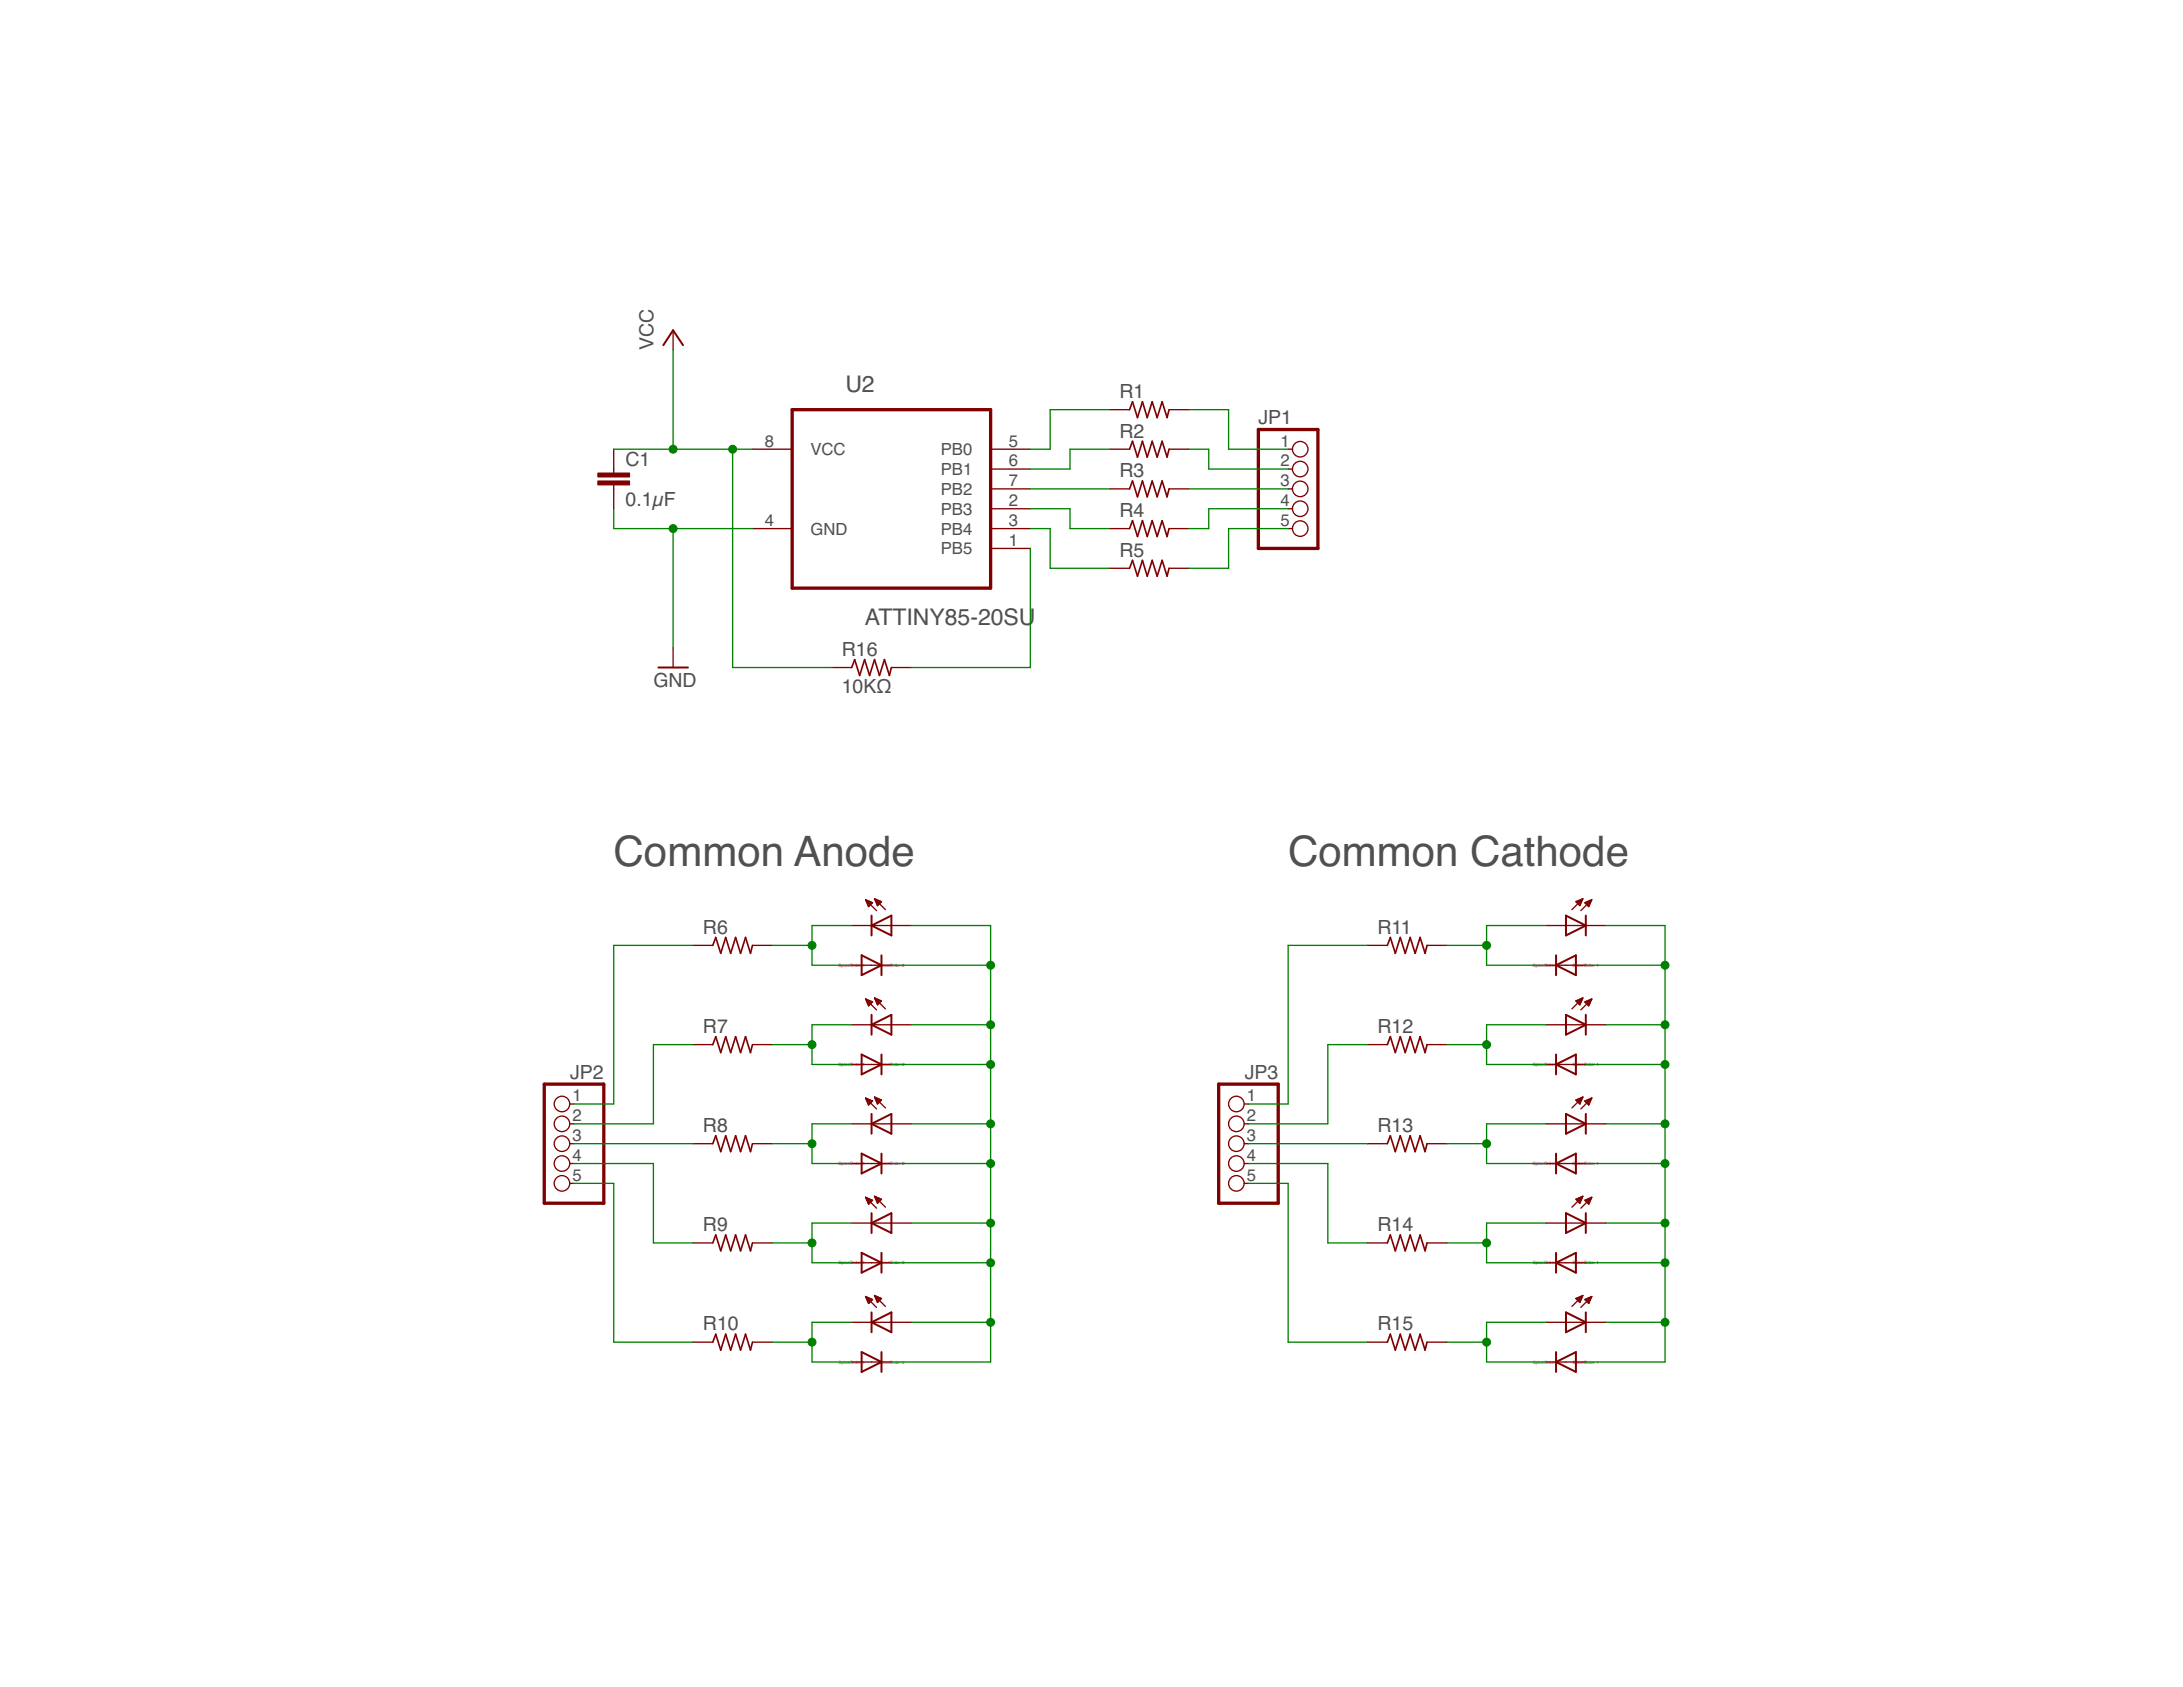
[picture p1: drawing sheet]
<svg xmlns="http://www.w3.org/2000/svg" width="279mm" height="216mm" viewBox="0 0 279 216" stroke-linecap="round" stroke-linejoin="round" font-family="sans-serif">
<defs><g id="words">
<g font-size="5.4" fill="#505050">
<text x="78.5" y="110.8">Common Anode</text>
<text x="164.9" y="110.8">Common Cathode</text>
</g>
<g font-size="2.9" fill="#505050">
<text x="108.2" y="50.1">U2</text>
<text x="110.7" y="80">ATTINY85-20SU</text>
</g>
<g font-size="2.5" fill="#505050">
<text x="83.6" y="44.8" transform="rotate(-90 83.6 44.8)">VCC</text>
<text x="143.3" y="50.9">R1</text>
<text x="80.1" y="59.7">C1</text>
<text x="143.3" y="56">R2</text>
<text x="161.1" y="54.3">JP1</text>
<text x="80.1" y="64.7">0.1µF</text>
<text x="143.3" y="61.1">R3</text>
<text x="143.3" y="66.2">R4</text>
<text x="143.3" y="71.2">R5</text>
<text x="107.7" y="83.9">R16</text>
<text x="83.6" y="88">GND</text>
<text x="107.7" y="88.7">10KΩ</text>
<text x="90" y="119.5">R6</text>
<text x="176.3" y="119.5">R11</text>
<text x="90" y="132.2">R7</text>
<text x="176.3" y="132.2">R12</text>
<text x="73" y="138.1">JP2</text>
<text x="159.3" y="138.1">JP3</text>
<text x="90" y="144.9">R8</text>
<text x="176.3" y="144.9">R13</text>
<text x="90" y="157.6">R9</text>
<text x="176.3" y="157.6">R14</text>
<text x="90" y="170.3">R10</text>
<text x="176.3" y="170.3">R15</text>
</g>
<g font-size="2.1" fill="#505050">
<text x="97.9" y="57.1">8</text>
<text x="103.7" y="58.3">VCC</text>
<text x="120.4" y="58.3">PB0</text>
<text x="129.1" y="57.1">5</text>
<text x="129.1" y="59.7">6</text>
<text x="163.9" y="57.1">1</text>
<text x="163.9" y="59.7">2</text>
<text x="120.4" y="60.8">PB1</text>
<text x="120.4" y="63.3">PB2</text>
<text x="120.4" y="65.9">PB3</text>
<text x="129.1" y="62.2">7</text>
<text x="129.1" y="64.8">2</text>
<text x="163.9" y="62.2">3</text>
<text x="163.9" y="64.8">4</text>
<text x="97.9" y="67.3">4</text>
<text x="103.7" y="68.4">GND</text>
<text x="120.4" y="68.4">PB4</text>
<text x="120.4" y="71">PB5</text>
<text x="129.1" y="67.3">3</text>
<text x="129.1" y="69.8">1</text>
<text x="163.9" y="67.3">5</text>
<text x="73.3" y="140.9">1</text>
<text x="73.3" y="143.5">2</text>
<text x="159.6" y="140.9">1</text>
<text x="159.6" y="143.5">2</text>
<text x="73.3" y="146">3</text>
<text x="73.3" y="148.6">4</text>
<text x="159.6" y="146">3</text>
<text x="159.6" y="148.6">4</text>
<text x="73.3" y="151.1">5</text>
<text x="159.6" y="151.1">5</text>
</g>
<g font-size=".6" fill="#800080">
<text x="107.3" y="123.7">SpiceOrder</text>
<text x="110.4" y="123.7">1</text>
<text x="112.4" y="123.7">SpiceOrder 2</text>
<text x="196.2" y="123.7">SpiceOrder 2</text>
<text x="201.3" y="123.7">SpiceOrder 1</text>
<text x="107.3" y="136.4">SpiceOrder</text>
<text x="110.4" y="136.4">1</text>
<text x="112.4" y="136.4">SpiceOrder 2</text>
<text x="196.2" y="136.4">SpiceOrder 2</text>
<text x="201.3" y="136.4">SpiceOrder 1</text>
<text x="107.3" y="149.1">SpiceOrder</text>
<text x="110.4" y="149.1">1</text>
<text x="112.4" y="149.1">SpiceOrder 2</text>
<text x="196.2" y="149.1">SpiceOrder 2</text>
<text x="201.3" y="149.1">SpiceOrder 1</text>
<text x="107.3" y="161.8">SpiceOrder</text>
<text x="110.4" y="161.8">1</text>
<text x="112.4" y="161.8">SpiceOrder 2</text>
<text x="196.2" y="161.8">SpiceOrder 2</text>
<text x="201.3" y="161.8">SpiceOrder 1</text>
<text x="107.3" y="174.5">SpiceOrder</text>
<text x="110.4" y="174.5">1</text>
<text x="112.4" y="174.5">SpiceOrder 2</text>
<text x="196.2" y="174.5">SpiceOrder 2</text>
<text x="201.3" y="174.5">SpiceOrder 1</text>
</g>
</g></defs>
<g fill="none" stroke="#800000" stroke-width=".17">
<path d="M78.5 57.5v3M86.1 42.3v2.5M96.3 57.5h5.1M126.8 57.5h5.1M142 57.5h2.6M142 52.4h2.6M149.6 57.5h2.6M149.6 52.4h2.6M164.9 57.5h.5M78.5 62.1v3M96.3 67.6h5.1M126.8 67.6h5.1"/>
<path d="M126.8 60h5.1M126.8 62.6h5.1M126.8 65.1h5.1M126.8 70.2h5.1M142 67.6h2.6M142 62.6h2.6M142 72.7h2.6M149.6 67.6h2.6M149.6 62.6h2.6M149.6 72.7h2.6M164.9 67.6h.5M164.9 60h.5"/>
<path d="M164.9 62.6h.5M164.9 65.1h.5M86.1 82.9v2.5M106.5 85.4h2.5M114.1 85.4h2.5M109 118.4h7.6M110.8 115.1l1.4 1.4M110.8 115.1l.9 .4-.5 .5zM110.8 115.2h.2M110.9 115.3h.4M110.9 115.5h.6M111 115.6h.6"/>
<path d="M111 115.7h.5M111.1 115.8h.3M111.1 116h.2M111.9 115l1.4 1.4M111.9 115l.9 .4-.5 .5zM112 115.1h.1M112 115.2h.4M112.1 115.3h.6M112.1 115.5h.7M112.2 115.6h.4M112.2 115.7h.3M112.3 115.8h.1"/>
<path d="M197.9 118.4h7.6M201.7 115.4l.9-.4-.4 .9zM201.8 115.5h.6M201.8 115.3h.6M201.9 115.6h.4M202 115.7h.3M202.1 115.2h.4M202.1 115.8h.1M202.4 115.1h.1M202.6 115l-1.4 1.4M202.8 115.5l.9-.4-.4 .9zM202.9 115.6h.6"/>
<path d="M203 115.5h.6M203 115.7h.5M203.1 115.8h.3M203.2 115.3h.4M203.3 116h.1M203.5 115.2h.2M203.7 115.1l-1.4 1.4M88.7 121h2.5M88.7 133.7h2.5M96.3 121h2.5M96.3 133.7h2.5M109 123.5h5.1"/>
<path d="M109 131.1h7.6M109 136.2h5.1M110.8 127.8l1.4 1.4M110.8 127.8l.9 .4-.5 .5zM110.8 127.9h.1M110.9 128h.3M110.9 128.1h.6M111 128.2h.7M111 128.4h.5M111.1 128.5h.3M111.1 128.6h.2M111.9 127.7l1.4 1.4"/>
<path d="M111.9 127.7l.9 .4-.5 .5zM112 127.8h.1M112 127.9h.4M112.1 128h.5M112.1 128.1h.7M112.2 128.2h.5M112.2 128.4h.3M112.3 128.5h.1M175 121h2.6M175 133.7h2.6M182.6 121h2.6M182.6 133.7h2.6"/>
<path d="M197.9 123.5h5.1M197.9 131.1h7.6M197.9 136.2h5.1M201.7 128.1l.9-.4-.4 .9zM201.7 128.1h.7M201.8 128.2h.6M201.9 128h.6M202 128.4h.3M202.1 128.5h.1M202.2 127.9h.3M202.4 127.8h.1M202.6 127.7l-1.4 1.4"/>
<path d="M202.8 128.2l.9-.4-.4 .9zM202.9 128.2h.6M203 128.4h.5M203 128.1h.6M203.1 128.5h.3M203.2 128.6h.2M203.3 128h.3M203.6 127.9h.1M203.7 127.8l-1.4 1.4M72.9 141.3h.6M72.9 143.8h.6M72.9 146.4h.6"/>
<path d="M72.9 148.9h.6M72.9 151.4h.6M88.7 146.4h2.5M88.7 159.1h2.5M96.3 146.4h2.5M96.3 159.1h2.5M109 143.8h7.6M109 148.9h5.1M109 156.5h7.6M110.8 140.5l1.4 1.4M110.8 140.5h.1M110.8 140.5l.9 .4"/>
<path d="M110.8 140.5l.4 .9 .5-.5M110.8 153.2l1.4 1.4M110.8 153.2l.9 .4-.5 .5zM110.8 153.3h.2M110.9 140.7h.2M110.9 140.8h.5M110.9 153.5h.4M110.9 153.6h.7M111 140.9h.7M111 141h.5M111 153.7h.6M111 153.8h.5"/>
<path d="M111.1 141.2h.3M111.1 153.9h.3M111.1 141.3h.2M111.1 154.1h.1M111.2 141.4h.1M111.9 140.4l1.4 1.4M111.9 140.4l.9 .4M111.9 140.4l.4 .9 .5-.5M111.9 153.1l1.4 1.4M111.9 153.1l.9 .4-.5 .5zM112 140.4h.1M112 153.2h.2"/>
<path d="M112 140.5h.3M112 140.7h.5M112 153.3h.5M112.1 153.5h.7M112.1 140.8h.7M112.1 140.9h.6M112.1 153.6h.6M112.2 153.7h.4M112.2 141h.4M112.2 141.2h.3M112.2 153.8h.3M112.3 153.9h.1"/>
<path d="M112.3 141.3h.1M159.2 141.3h.6M159.2 143.8h.6M159.2 146.4h.6M159.2 148.9h.6M159.2 151.4h.6M175 146.4h2.6M175 159.1h2.6M182.6 146.4h2.6M182.6 159.1h2.6M197.9 143.8h7.6M197.9 148.9h5.1"/>
<path d="M197.9 156.5h7.6M201.7 140.8h.7M201.7 153.5l.9-.4-.4 .9zM201.8 153.5h.6M201.8 153.6h.6M201.8 140.9h.6M201.9 153.7h.4M201.9 141h.4M202 140.7h.5M202 153.8h.3M202 153.3h.5M202.1 141.2h.1"/>
<path d="M202.1 153.9h.1M202.2 141.3h.1M202.2 140.5h.3M202.3 153.2h.2M202.5 140.4h.1M202.6 140.4l-1.4 1.4M202.6 140.4l-.9 .4M202.6 140.4l-.4 .9-.5-.5M202.6 153.1l-1.4 1.4M202.8 140.9h.8M202.8 153.6l.9-.4-.4 .9zM202.9 153.6h.7"/>
<path d="M202.9 153.7h.6M202.9 141h.6M203 153.8h.5M203.1 141.2h.4M203.1 140.8h.5M203.2 153.9h.2M203.2 141.3h.2M203.2 153.5h.4M203.3 154.1h.1M203.3 141.4h.1M203.4 140.7h.3M203.5 153.3h.2"/>
<path d="M203.7 140.5h.1M203.7 140.5l-1.4 1.4M203.7 140.5l-.9 .4M203.7 140.5l-.4 .9-.5-.5M203.7 153.2l-1.4 1.4M88.7 171.8h2.5M96.3 171.8h2.5M109 161.6h5.1M109 169.2h7.6M109 174.3h5.1M110.8 165.9l1.4 1.4M110.8 165.9l.9 .4-.5 .5z"/>
<path d="M110.8 166h.2M110.9 166.1h.3M110.9 166.2h.6M111 166.4h.6M111 166.5h.5M111.1 166.6h.3M111.1 166.7h.2M111.9 165.8l1.4 1.4M111.9 165.8l.9 .4-.5 .5zM112 165.9h.1M112 166h.4M112.1 166.1h.6"/>
<path d="M112.1 166.2h.7M112.2 166.4h.4M112.2 166.5h.3M112.3 166.6h.1M175 171.8h2.6M182.6 171.8h2.6M197.9 161.6h5.1M197.9 169.2h7.6M197.9 174.3h5.1M201.7 166.2l.9-.4-.4 .9zM201.7 166.2h.7M201.8 166.1h.6"/>
<path d="M201.9 166.4h.4M202 166.5h.3M202.1 166.6h.1M202.1 166h.4M202.4 165.9h.1M202.6 165.8l-1.4 1.4M202.8 166.3l.9-.4-.4 .9zM202.9 166.4h.6M203 166.2h.6M203 166.5h.5M203.1 166.6h.3M203.2 166.7h.2"/>
<path d="M203.3 166.1h.3M203.6 166h.1M203.7 165.9l-1.4 1.4"/>
<circle cx="166.4" cy="57.5" r=".99"/>
<circle cx="166.4" cy="65.1" r=".99"/>
<circle cx="166.4" cy="67.6" r=".99"/>
<circle cx="166.4" cy="62.6" r=".99"/>
<circle cx="166.4" cy="60" r=".99"/>
<circle cx="71.9" cy="143.8" r=".99"/>
<circle cx="71.9" cy="141.3" r=".99"/>
<circle cx="71.9" cy="148.9" r=".99"/>
<circle cx="71.9" cy="151.4" r=".99"/>
<circle cx="71.9" cy="146.4" r=".99"/>
<circle cx="158.2" cy="148.9" r=".99"/>
<circle cx="158.2" cy="143.8" r=".99"/>
<circle cx="158.2" cy="151.4" r=".99"/>
<circle cx="158.2" cy="141.3" r=".99"/>
<circle cx="158.2" cy="146.4" r=".99"/>
</g>
<path d="M101.4 52.4h25.4v22.9h-25.4zM161.1 55h7.6v15.2h-7.6zM69.7 138.7h7.6v15.3h-7.6zM156 138.7h7.6v15.3h-7.6z" fill="none" stroke="#800000" stroke-width=".42"/>
<g fill="none" stroke="#800000" stroke-width=".25">
<path d="M84.9 44.2l1.2-1.9 1.3 1.9M84.3 85.4h3.8M111.5 118.4l2.6-1.2v2.5zM111.5 117.2v2.5M200.4 117.2l2.6 1.2-2.6 1.3zM203 117.2v2.5M110.3 122.3l2.5 1.2-2.5 1.3zM110.3 135l2.5 1.2-2.5 1.3zM111.5 129.9v2.5M111.5 131.1l2.6-1.2v2.5zM112.8 122.3v2.5M112.8 135v2.5"/>
<path d="M199.2 123.5l2.5-1.2v2.5zM199.2 122.3v2.5M199.2 135v2.5M199.2 136.2l2.5-1.2v2.5zM200.4 129.9l2.6 1.2-2.6 1.3zM203 129.9v2.5M110.3 147.6l2.5 1.3-2.5 1.3zM111.5 142.6v2.5M111.5 155.3v2.5M111.5 143.8l2.6-1.2v2.5zM111.5 156.5l2.6-1.2v2.5zM112.8 147.6v2.6"/>
<path d="M199.2 147.6v2.6M199.2 148.9l2.5-1.3v2.6zM200.4 142.6l2.6 1.2-2.6 1.3zM200.4 155.3l2.6 1.2-2.6 1.3zM203 142.6v2.5M203 155.3v2.5M110.3 160.3l2.5 1.3-2.5 1.3zM110.3 173l2.5 1.3-2.5 1.3zM111.5 168v2.5M111.5 169.2l2.6-1.2v2.5zM112.8 160.3v2.6M112.8 173v2.6"/>
<path d="M199.2 160.3v2.6M199.2 173v2.6M199.2 161.6l2.5-1.3v2.6zM199.2 174.3l2.5-1.3v2.6zM200.4 168l2.6 1.2-2.6 1.3zM203 168v2.5"/>
</g>
<g fill="#800000" stroke="#800000" stroke-width=".13">
<path d="M76.5 60.5h4.1v.5h-4.1z"/>
<path d="M76.5 61.6h4.1v.5h-4.1z"/>
</g>
<g fill="none" stroke="#800000" stroke-width=".21">
<path d="M144.6 52.4l.3-1 .7 2 .6-2 .6 2 .7-2 .6 2 .6-2 .7 2 .2-1M144.6 57.5l.3-1 .7 2 .6-2 .6 2 .7-2 .6 2 .6-2 .7 2 .2-1M144.6 62.6l.3-1 .7 2 .6-2 .6 2 .7-2 .6 2 .6-2 .7 2 .2-1M144.6 67.6l.3-1 .7 2.1 .6-2.1 .6 2.1 .7-2.1 .6 2.1 .6-2.1 .7 2.1 .2-1.1M144.6 72.7l.3-1 .7 2 .6-2 .6 2 .7-2 .6 2 .6-2 .7 2 .2-1M109 85.4l.4-1 .6 2 .7-2 .6 2 .6-2 .7 2 .6-2 .6 2 .3-1M91.2 121l.4-1 .6 2 .7-2 .6 2 .6-2 .7 2 .6-2 .7 2 .2-1M91.2 133.7l.4-1 .6 2 .7-2 .6 2 .6-2 .7 2 .6-2 .7 2 .2-1M177.6 121l.3-1 .7 2 .6-2 .7 2 .6-2 .6 2 .7-2 .6 2 .2-1M177.6 133.7l.3-1 .7 2 .6-2 .7 2 .6-2 .6 2 .7-2 .6 2 .2-1M91.2 146.4l.4-1 .6 2 .7-2 .6 2 .6-2 .7 2 .6-2 .7 2 .2-1M91.2 159.1l.4-1 .6 2 .7-2 .6 2 .6-2 .7 2 .6-2 .7 2 .2-1"/>
<path d="M177.6 159.1l.3-1 .7 2 .6-2 .7 2 .6-2 .6 2 .7-2 .6 2 .2-1M177.6 146.4l.3-1 .7 2 .6-2 .7 2 .6-2 .6 2 .7-2 .6 2 .2-1M91.2 171.8l.4-1 .6 2 .7-2 .6 2 .6-2 .7 2 .6-2 .7 2 .2-1M177.6 171.8l.3-1 .7 2 .6-2 .7 2 .6-2 .6 2 .7-2 .6 2 .2-1"/>
</g>
<g fill="none" stroke="#008000" stroke-width=".17">
<path d="M78.5 57.5h17.8M86.1 44.8v12.7M93.8 57.5v27.9h12.7M142 52.4h-7.6v5.1h-2.5M142 57.5h-5.1v2.5h-5M152.2 57.5h2.5v2.5h10.2M152.2 52.4h5v5.1h7.7M78.5 65.1v2.5h17.8M86.1 67.6v15.3M131.9 67.6h2.5v5.1h7.6M131.9 65.1h5v2.5h5.1M131.9 70.2v15.2h-15.3"/>
<path d="M131.9 62.6h10.1M152.2 62.6h12.7M164.9 65.1h-10.2v2.5h-2.5M164.9 67.6h-7.7v5.1h-5M109 118.4h-5.1v5.1h5.1M116.6 118.4h10.2v55.9h-12.7M197.9 118.4h-7.6v5.1h7.6M205.5 118.4h7.6v55.9h-10.1M88.7 121h-10.2v20.3h-5M88.7 133.7h-5.1v10.1h-10.1M98.8 121h5.1M98.8 133.7h5.1"/>
<path d="M109 131.1h-5.1v5.1h5.1M114.1 136.2h12.7M114.1 123.5h12.7M116.6 131.1h10.2M175 133.7h-5.1v10.1h-10.1M175 121h-10.1v20.3h-5.1M185.2 121h5.1M185.2 133.7h5.1M197.9 131.1h-7.6v5.1h7.6M203 136.2h10.1M203 123.5h10.1M205.5 131.1h7.6"/>
<path d="M73.5 151.4h5v20.4h10.2M73.5 148.9h10.1v10.2h5.1M73.5 146.4h15.2M98.8 146.4h5.1M98.8 159.1h5.1M109 156.5h-5.1v5.1h5.1M109 143.8h-5.1v5.1h5.1M114.1 148.9h12.7M116.6 156.5h10.2M116.6 143.8h10.2M159.8 148.9h10.1v10.2h5.1M159.8 146.4h15.2"/>
<path d="M159.8 151.4h5.1v20.4h10.1M185.2 146.4h5.1M185.2 159.1h5.1M197.9 156.5h-7.6v5.1h7.6M197.9 143.8h-7.6v5.1h7.6M203 148.9h10.1M205.5 156.5h7.6M205.5 143.8h7.6M98.8 171.8h5.1M109 169.2h-5.1v5.1h5.1M114.1 161.6h12.7M116.6 169.2h10.2"/>
<path d="M185.2 171.8h5.1M197.9 169.2h-7.6v5.1h7.6M203 161.6h10.1M205.5 169.2h7.6"/>
</g>
<g fill="#008000" stroke="#008000" stroke-width=".13">
<circle cx="86.1" cy="67.6" r=".51"/>
<circle cx="86.1" cy="57.5" r=".51"/>
<circle cx="93.8" cy="57.5" r=".51"/>
<circle cx="126.8" cy="169.2" r=".51"/>
<circle cx="126.8" cy="161.6" r=".51"/>
<circle cx="126.8" cy="156.5" r=".51"/>
<circle cx="126.8" cy="148.9" r=".51"/>
<circle cx="126.8" cy="143.8" r=".51"/>
<circle cx="126.8" cy="136.2" r=".51"/>
<circle cx="126.8" cy="131.1" r=".51"/>
<circle cx="126.8" cy="123.5" r=".51"/>
<circle cx="103.9" cy="121" r=".51"/>
<circle cx="103.9" cy="133.7" r=".51"/>
<circle cx="103.9" cy="146.4" r=".51"/>
<circle cx="103.9" cy="159.1" r=".51"/>
<circle cx="103.9" cy="171.8" r=".51"/>
<circle cx="213.1" cy="123.5" r=".51"/>
<circle cx="213.1" cy="131.1" r=".51"/>
<circle cx="213.1" cy="136.2" r=".51"/>
<circle cx="213.1" cy="143.8" r=".51"/>
<circle cx="213.1" cy="148.9" r=".51"/>
<circle cx="213.1" cy="156.5" r=".51"/>
<circle cx="213.1" cy="161.6" r=".51"/>
<circle cx="213.1" cy="169.2" r=".51"/>
<circle cx="190.3" cy="121" r=".51"/>
<circle cx="190.3" cy="133.7" r=".51"/>
<circle cx="190.3" cy="146.4" r=".51"/>
<circle cx="190.3" cy="159.1" r=".51"/>
<circle cx="190.3" cy="171.8" r=".51"/>
</g>
<use href="#words"/>
</svg>
